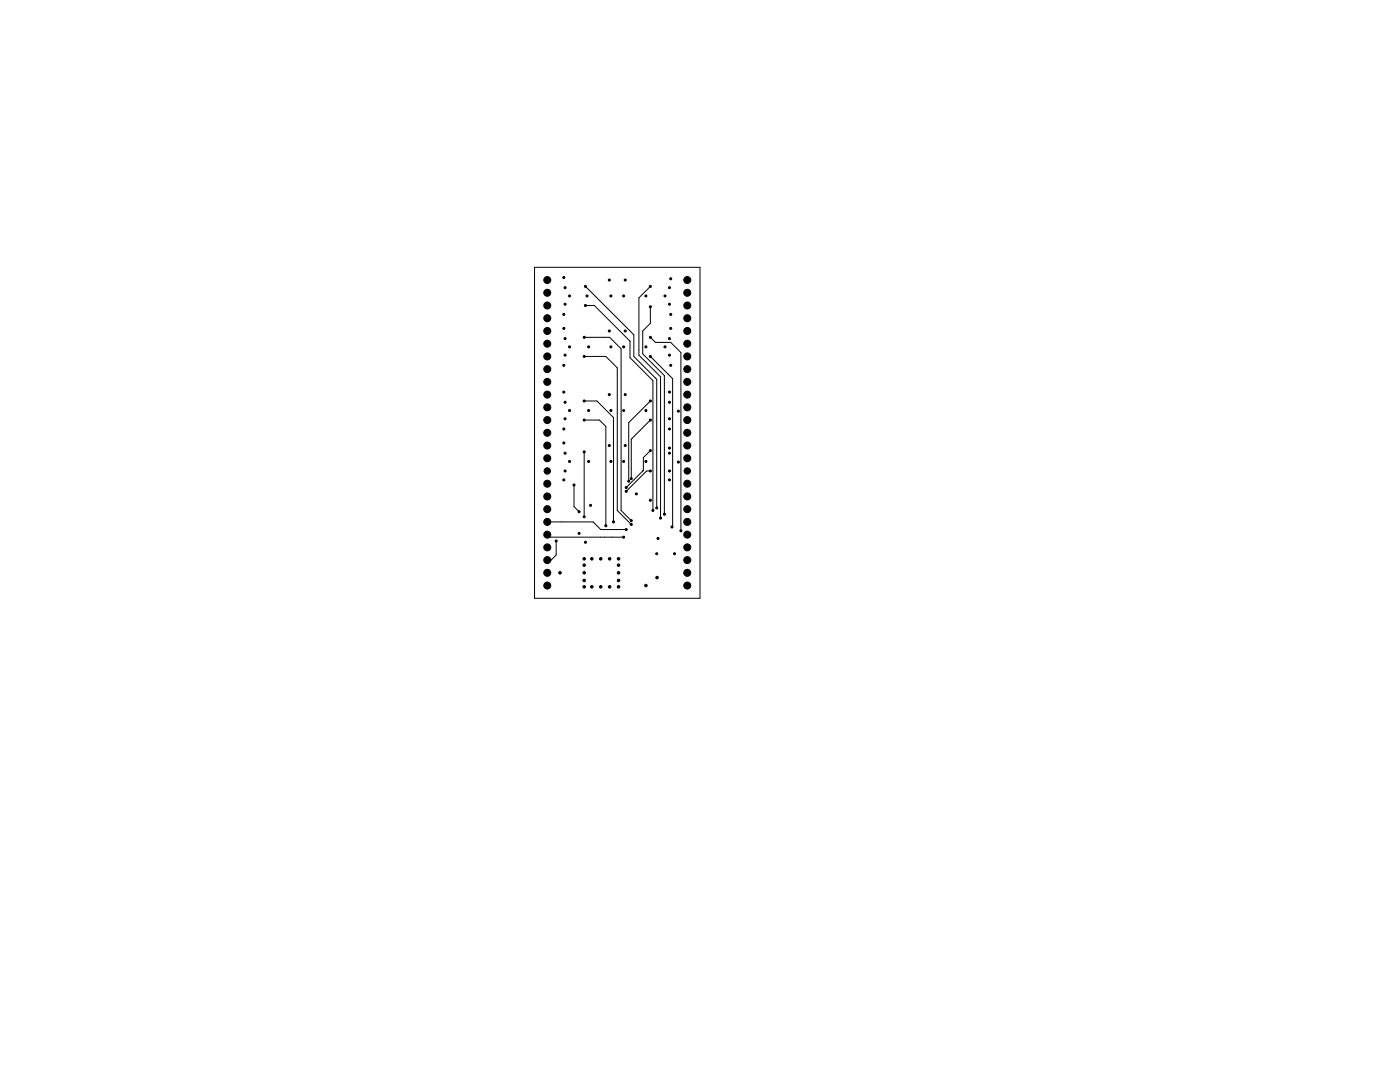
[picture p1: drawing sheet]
<svg xmlns="http://www.w3.org/2000/svg" width="279mm" height="216mm" viewBox="0 0 279 216" stroke-linecap="round" stroke-linejoin="round" font-family="sans-serif">
<g fill="none" stroke="#000" stroke-width=".2">
<path d="M106.7 53.3h33v66.1h-33zM116.8 57.2l9.7 9.6v4.3l4.6 4.6v25.6M129.8 57.2l-2.3 2.2v11.5l4.3 4.3v28.2M116.6 67.3h5.1l2.3 2.3v32.3l2 2M116.6 71.1h4.3l2.3 2.3v28.5l2.8 2.7M116.8 61h1.8l7.1 7.1v3.3l4.6 4.5v26M129.8 61.2v3.3l-1.5 1.5v4.6l4.3 4.3v27.7M129.8 71.1l4.4 4.5v29.4l-.1 .2M129.8 67.3l1 1h3.1l2 2.1v35.5M114.6 96.8v4.3l1 1M116.6 80h2.5l3.3 3.3v20.8M116.6 83.8h3l1.3 1.3v19.8"/>
<path d="M116.6 90.2v12.9M129.8 80h.1M129.8 83.8l-3.8 3.8v7.9M129.8 80l-4.3 4.3v11.7M129.8 94h-.8l-4 4M129.8 89.9l-1.4 1.4v2.6l-3.4 3.4M109.2 104.1h9.2l1.5 1.6h5.1M109.2 106.7l.5 .5h14.8M111 108v2.7l-1 1.1h-.8M122.4 104.1h.1"/>
</g>
<g fill="#000" stroke="#000" stroke-width=".2">
<circle cx="109.2" cy="55.9" r=".7"/>
<circle cx="109.2" cy="58.4" r=".7"/>
<circle cx="112.5" cy="55.4" r=".2"/>
<circle cx="112.8" cy="57.4" r=".2"/>
<circle cx="113.7" cy="59.1" r=".2"/>
<circle cx="116.8" cy="57.1" r=".2"/>
<circle cx="117.2" cy="59.1" r=".2"/>
<circle cx="121.6" cy="55.9" r=".2"/>
<circle cx="121.9" cy="59.1" r=".2"/>
<circle cx="124.5" cy="59.1" r=".2"/>
<circle cx="124.8" cy="55.9" r=".2"/>
<circle cx="128.9" cy="59.1" r=".2"/>
<circle cx="129.8" cy="57.1" r=".2"/>
<circle cx="132.7" cy="59.1" r=".2"/>
<circle cx="133.6" cy="57.4" r=".2"/>
<circle cx="133.9" cy="55.6" r=".2"/>
<circle cx="137.2" cy="55.9" r=".7"/>
<circle cx="137.2" cy="58.4" r=".7"/>
<circle cx="109.2" cy="61" r=".7"/>
<circle cx="109.2" cy="66" r=".7"/>
<circle cx="109.2" cy="73.7" r=".7"/>
<circle cx="109.2" cy="78.7" r=".7"/>
<circle cx="109.2" cy="76.2" r=".7"/>
<circle cx="109.2" cy="63.5" r=".7"/>
<circle cx="109.2" cy="71.1" r=".7"/>
<circle cx="109.2" cy="68.6" r=".7"/>
<circle cx="112.5" cy="65.5" r=".2"/>
<circle cx="112.5" cy="62.7" r=".2"/>
<circle cx="112.5" cy="72.9" r=".2"/>
<circle cx="112.5" cy="78.2" r=".2"/>
<circle cx="112.8" cy="70.9" r=".2"/>
<circle cx="112.8" cy="60.7" r=".2"/>
<circle cx="112.8" cy="67.6" r=".2"/>
<circle cx="113.7" cy="69.2" r=".2"/>
<circle cx="116.6" cy="71.1" r=".2"/>
<circle cx="116.6" cy="67.3" r=".2"/>
<circle cx="116.8" cy="61" r=".2"/>
<circle cx="117.5" cy="69.2" r=".2"/>
<circle cx="121.6" cy="78.7" r=".2"/>
<circle cx="121.6" cy="66" r=".2"/>
<circle cx="121.9" cy="69.2" r=".2"/>
<circle cx="124.5" cy="69.2" r=".2"/>
<circle cx="124.8" cy="78.7" r=".2"/>
<circle cx="124.8" cy="66" r=".2"/>
<circle cx="128.9" cy="69.2" r=".2"/>
<circle cx="129.8" cy="61.2" r=".2"/>
<circle cx="129.8" cy="67.3" r=".2"/>
<circle cx="129.8" cy="71.1" r=".2"/>
<circle cx="132.7" cy="69.2" r=".2"/>
<circle cx="133.6" cy="78.2" r=".2"/>
<circle cx="133.6" cy="60.7" r=".2"/>
<circle cx="133.6" cy="67.6" r=".2"/>
<circle cx="133.6" cy="70.9" r=".2"/>
<circle cx="133.9" cy="62.7" r=".2"/>
<circle cx="133.9" cy="72.9" r=".2"/>
<circle cx="133.9" cy="65.5" r=".2"/>
<circle cx="137.2" cy="78.7" r=".7"/>
<circle cx="137.2" cy="61" r=".7"/>
<circle cx="137.2" cy="73.7" r=".7"/>
<circle cx="137.2" cy="76.2" r=".7"/>
<circle cx="137.2" cy="66" r=".7"/>
<circle cx="137.2" cy="63.5" r=".7"/>
<circle cx="137.2" cy="71.1" r=".7"/>
<circle cx="137.2" cy="68.6" r=".7"/>
<circle cx="109.2" cy="94" r=".63"/>
<circle cx="109.2" cy="91.4" r=".7"/>
<circle cx="109.2" cy="83.8" r=".7"/>
<circle cx="109.2" cy="88.9" r=".7"/>
<circle cx="109.2" cy="99.1" r=".7"/>
<circle cx="109.2" cy="81.3" r=".7"/>
<circle cx="109.2" cy="96.5" r=".7"/>
<circle cx="109.2" cy="86.4" r=".7"/>
<circle cx="112.5" cy="95.8" r=".2"/>
<circle cx="112.5" cy="85.6" r=".2"/>
<circle cx="112.5" cy="88.4" r=".2"/>
<circle cx="112.8" cy="83.6" r=".2"/>
<circle cx="112.8" cy="90.4" r=".2"/>
<circle cx="112.8" cy="94" r=".2"/>
<circle cx="112.8" cy="80.3" r=".2"/>
<circle cx="113.7" cy="81.9" r=".2"/>
<circle cx="113.7" cy="92.1" r=".2"/>
<circle cx="114.6" cy="96.8" r=".2"/>
<circle cx="116.6" cy="83.8" r=".2"/>
<circle cx="116.6" cy="80" r=".2"/>
<circle cx="116.6" cy="90.2" r=".2"/>
<circle cx="117.5" cy="81.9" r=".2"/>
<circle cx="117.5" cy="92.1" r=".2"/>
<circle cx="121.6" cy="88.9" r=".2"/>
<circle cx="121.9" cy="81.9" r=".2"/>
<circle cx="121.9" cy="92.1" r=".2"/>
<circle cx="124.5" cy="92.1" r=".2"/>
<circle cx="124.5" cy="81.9" r=".2"/>
<circle cx="124.8" cy="88.9" r=".2"/>
<circle cx="125" cy="97.3" r=".2"/>
<circle cx="125" cy="98" r=".2"/>
<circle cx="125.5" cy="96" r=".2"/>
<circle cx="126" cy="95.5" r=".2"/>
<circle cx="127" cy="98.6" r=".2"/>
<circle cx="128.9" cy="81.9" r=".2"/>
<circle cx="128.9" cy="92.1" r=".2"/>
<circle cx="129.8" cy="94" r=".2"/>
<circle cx="129.8" cy="83.8" r=".2"/>
<circle cx="129.8" cy="80" r=".2"/>
<circle cx="129.8" cy="89.9" r=".2"/>
<circle cx="129.8" cy="99.8" r=".2"/>
<circle cx="133.6" cy="90.4" r=".2"/>
<circle cx="133.6" cy="94" r=".2"/>
<circle cx="133.6" cy="83.6" r=".2"/>
<circle cx="133.6" cy="85.6" r=".2"/>
<circle cx="133.6" cy="80.3" r=".2"/>
<circle cx="133.6" cy="89.4" r=".2"/>
<circle cx="133.6" cy="95.8" r=".2"/>
<circle cx="135.4" cy="82" r=".2"/>
<circle cx="135.4" cy="92.2" r=".2"/>
<circle cx="137.2" cy="94" r=".63"/>
<circle cx="137.2" cy="96.5" r=".7"/>
<circle cx="137.2" cy="81.3" r=".7"/>
<circle cx="137.2" cy="91.4" r=".7"/>
<circle cx="137.2" cy="83.8" r=".7"/>
<circle cx="137.2" cy="88.9" r=".7"/>
<circle cx="137.2" cy="99.1" r=".7"/>
<circle cx="137.2" cy="86.4" r=".7"/>
<circle cx="109.2" cy="106.7" r=".7"/>
<circle cx="109.2" cy="114.3" r=".7"/>
<circle cx="109.2" cy="111.8" r=".7"/>
<circle cx="109.2" cy="101.6" r=".7"/>
<circle cx="109.2" cy="116.8" r=".7"/>
<circle cx="109.2" cy="104.1" r=".7"/>
<circle cx="109.2" cy="109.2" r=".7"/>
<circle cx="111" cy="107.9" r=".2"/>
<circle cx="111.8" cy="114.3" r=".25"/>
<circle cx="115.6" cy="106.4" r=".2"/>
<circle cx="115.6" cy="102.1" r=".2"/>
<circle cx="116.6" cy="103.1" r=".2"/>
<circle cx="116.6" cy="115.8" r=".25"/>
<circle cx="116.6" cy="114.3" r=".25"/>
<circle cx="116.6" cy="112.8" r=".25"/>
<circle cx="116.6" cy="111.5" r=".25"/>
<circle cx="116.6" cy="117.1" r=".25"/>
<circle cx="116.8" cy="108.2" r=".2"/>
<circle cx="117.9" cy="100.8" r=".2"/>
<circle cx="118.1" cy="117.1" r=".25"/>
<circle cx="118.1" cy="111.5" r=".25"/>
<circle cx="119.9" cy="117.1" r=".25"/>
<circle cx="119.9" cy="111.5" r=".25"/>
<circle cx="120.9" cy="104.9" r=".2"/>
<circle cx="121.7" cy="111.5" r=".25"/>
<circle cx="121.7" cy="117.1" r=".25"/>
<circle cx="122.4" cy="104.1" r=".2"/>
<circle cx="123.4" cy="115.8" r=".25"/>
<circle cx="123.4" cy="112.8" r=".25"/>
<circle cx="123.4" cy="114.3" r=".25"/>
<circle cx="123.4" cy="117.1" r=".25"/>
<circle cx="123.4" cy="111.5" r=".25"/>
<circle cx="124.5" cy="107.2" r=".2"/>
<circle cx="125" cy="105.7" r=".2"/>
<circle cx="126" cy="103.9" r=".2"/>
<circle cx="126" cy="104.6" r=".2"/>
<circle cx="128.9" cy="116.8" r=".25"/>
<circle cx="130.3" cy="101.9" r=".2"/>
<circle cx="131.1" cy="110.5" r=".2"/>
<circle cx="131.1" cy="101.3" r=".2"/>
<circle cx="131.1" cy="115.3" r=".25"/>
<circle cx="131.3" cy="107.4" r=".2"/>
<circle cx="131.8" cy="103.4" r=".2"/>
<circle cx="132.6" cy="102.6" r=".2"/>
<circle cx="134.1" cy="105.2" r=".2"/>
<circle cx="134.6" cy="110.5" r=".2"/>
<circle cx="135.9" cy="105.9" r=".2"/>
<circle cx="137.2" cy="101.6" r=".7"/>
<circle cx="137.2" cy="114.3" r=".7"/>
<circle cx="137.2" cy="116.8" r=".7"/>
<circle cx="137.2" cy="106.7" r=".7"/>
<circle cx="137.2" cy="109.2" r=".7"/>
<circle cx="137.2" cy="111.8" r=".7"/>
<circle cx="137.2" cy="104.1" r=".7"/>
</g>
</svg>
